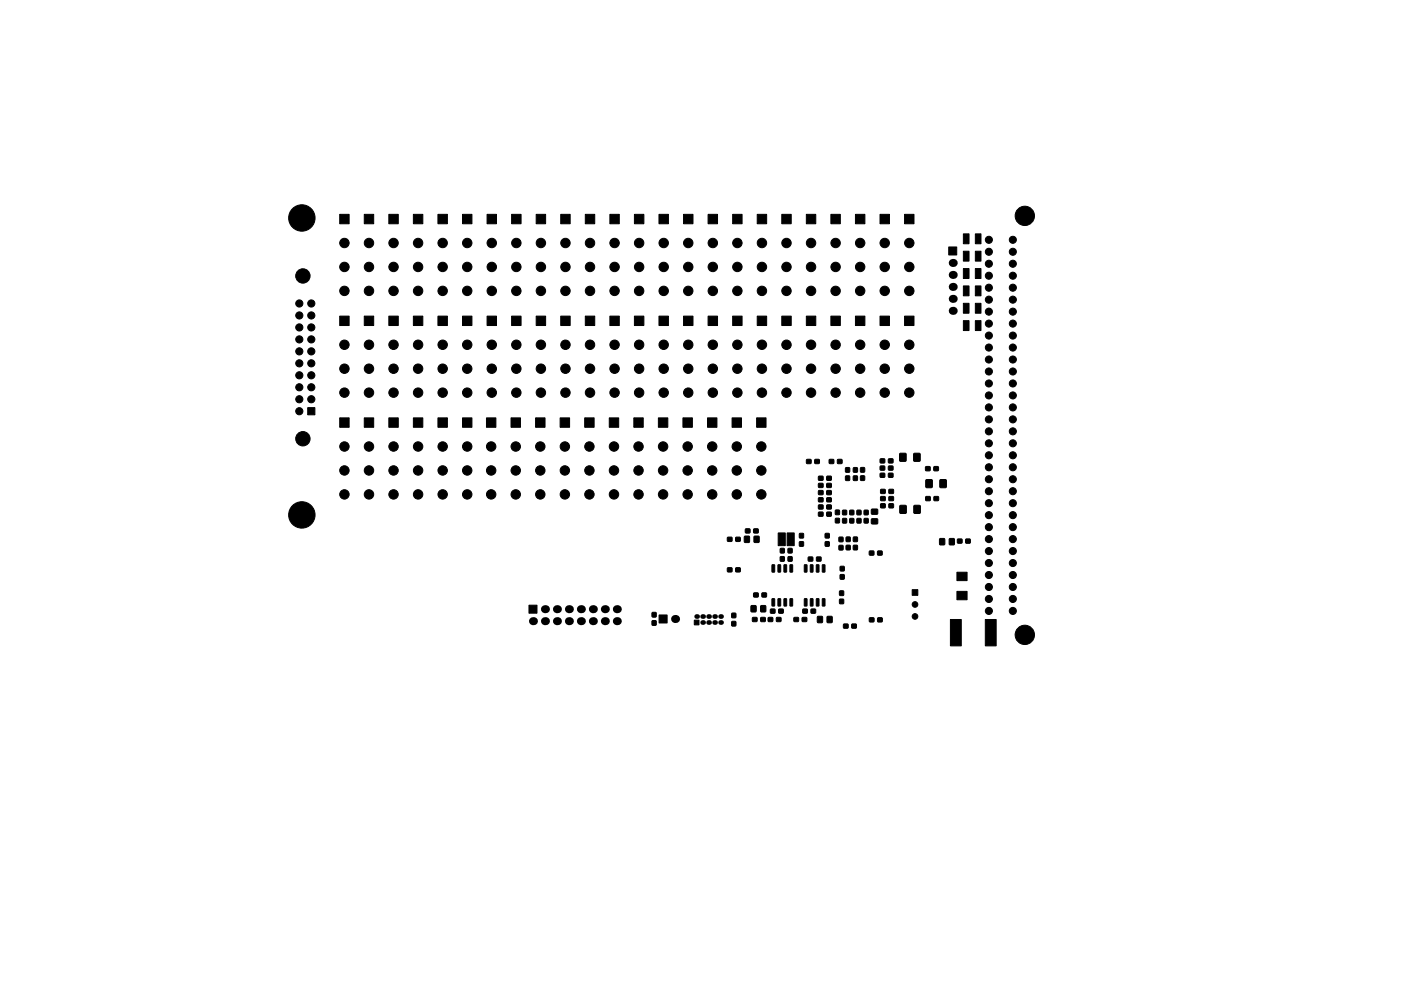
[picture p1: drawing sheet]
<svg xmlns="http://www.w3.org/2000/svg" width="297mm" height="210mm" viewBox="0 0 297 210" stroke-linecap="round" stroke-linejoin="round" font-family="sans-serif">
<g fill="#000" stroke="#000" stroke-width=".21">
<path d="M72 45.5h2v2h-2zM77.2 45.5h2v2h-2zM82.4 45.5h2v2h-2zM87.6 45.5h2v2h-2zM92.9 45.5h2v2h-2zM98.1 45.5h2v2h-2zM103.3 45.5h2v2h-2zM108.5 45.5h2v2h-2zM113.7 45.5h2v2h-2zM118.9 45.5h2v2h-2zM124.1 45.5h2v2h-2zM129.3 45.5h2v2h-2z"/>
<path d="M134.5 45.5h2v2h-2zM139.7 45.5h2v2h-2zM144.9 45.5h2v2h-2zM150.1 45.5h2v2h-2zM155.3 45.5h2v2h-2zM160.5 45.5h2v2h-2zM165.8 45.5h2v2h-2zM171 45.5h2v2h-2zM176.2 45.5h2v2h-2zM181.4 45.5h2v2h-2zM186.6 45.5h2v2h-2zM191.8 45.5h2v2h-2z"/>
<path d="M201.1 52.4h1.7v1.7h-1.7zM204.3 57h1.2v2.1h-1.2zM204.3 53.3h1.2v2.1h-1.2zM204.3 49.6h1.2v2.1h-1.2zM206.8 57h1.2v2.1h-1.2zM206.8 53.3h1.2v2.1h-1.2zM206.8 49.6h1.2v2.1h-1.2zM72 67.1h2v2h-2zM77.2 67.1h2v2h-2zM82.4 67.1h2v2h-2zM87.6 67.1h2v2h-2zM92.9 67.1h2v2h-2z"/>
<path d="M98.1 67.1h2v2h-2zM103.3 67.1h2v2h-2zM108.5 67.1h2v2h-2zM113.7 67.1h2v2h-2zM118.9 67.1h2v2h-2zM124.1 67.1h2v2h-2zM129.3 67.1h2v2h-2zM134.5 67.1h2v2h-2zM139.7 67.1h2v2h-2zM144.9 67.1h2v2h-2zM150.1 67.1h2v2h-2zM155.3 67.1h2v2h-2z"/>
<path d="M160.5 67.1h2v2h-2zM165.8 67.1h2v2h-2zM171 67.1h2v2h-2zM176.2 67.1h2v2h-2zM181.4 67.1h2v2h-2zM186.6 67.1h2v2h-2zM191.8 67.1h2v2h-2zM204.3 68h1.2v2.1h-1.2zM204.3 64.3h1.2v2.1h-1.2zM204.3 60.7h1.2v2.1h-1.2zM206.8 68h1.2v2.1h-1.2zM206.8 64.3h1.2v2.1h-1.2z"/>
<path d="M206.8 60.7h1.2v2.1h-1.2zM65.2 86.5h1.6v1.5h-1.6zM72 88.7h2v2h-2zM77.2 88.7h2v2h-2zM82.4 88.7h2v2h-2zM87.6 88.7h2v2h-2zM92.9 88.7h2v2h-2zM98.1 88.7h2v2h-2zM103.1 88.7h2v2h-2zM108.3 88.7h2v2h-2zM113.6 88.7h2v2h-2zM118.8 88.7h2v2h-2z"/>
<path d="M124 88.7h2v2h-2zM129.2 88.7h2v2h-2zM134.4 88.7h2v2h-2zM139.6 88.7h2v2h-2zM144.8 88.7h2v2h-2zM150 88.7h2v2h-2zM155.2 88.7h2v2h-2zM160.4 88.7h2v2h-2zM171 97.5h.9v.8h-.9zM172.8 97.5h.9v.8h-.9zM175.8 97.5h.9l.1 .8h-.9zM177.6 97.5h.9v.8h-.9z"/>
<path d="M179.3 99.2l.8 .1v.9l-.8-.1zM181 99.2l.8 .1-.1 .9-.8-.1zM182.5 99.2l.8 .1v.9l-.8-.1zM186.6 98.9h.9l.1 .8h-.9zM186.6 97.4h.9l.1 .8h-.9zM188.4 98.9h.9v.8h-.9zM188.4 97.4h.9v.8h-.9zM190.8 96.2h1.3l-.1 1.6h-1.2zM193.8 96.2h1.3l-.1 1.6h-1.3zM196.3 99h.9v.8l-.9 .1zM198 99h.9v.8l-.9 .1zM154.3 114h.9v.8h-.9z"/>
<path d="M156 114h.9v.8h-.9zM157.9 113.8h1l-.1 1.3-1-.1zM158.1 112.2h.9v.8l-.9 .1zM159.8 112.2h.9v.8l-.9 .1zM159.9 113.8h1v1.3l-1-.1zM163.7 119.8l.6 .1-.1 1.5-.5-.1zM165 119.8l.5 .1-.1 1.5-.5-.1zM165.5 118.1h.8v1l-.9-.1zM165.5 116.4h.8v.9h-.9zM165 113.1h1.5v2.7h-1.5zM166.2 119.8l.6 .1-.1 1.5-.5-.1zM167.1 118.1h.8v1l-.8-.1z"/>
<path d="M167.1 116.4h.8v.9h-.8zM167.5 119.8l.6 .1-.1 1.5-.5-.1zM166.9 113.1h1.5v2.7h-1.5zM169.5 115h.8v.9l-.8-.1zM169.5 113.2h.8v.9h-.8zM170.6 119.8l.5 .1-.1 1.5-.5-.1zM171.4 118.2h.9v.8h-.9zM171.8 119.8l.6 .1-.1 1.5-.5-.1zM173.1 119.8l.5 .1-.1 1.5-.4-.1zM173.1 118.2h.9l.1 .8h-.9zM173.6 107.2l.9-.1v.9h-.9zM173.6 105.6h.9v.8l-.9 .1z"/>
<path d="M173.6 102.6h.9v.8h-.9zM173.6 104.1h.9v.8h-.9zM173.6 101.1l.9-.1v.9h-.9zM173.6 108.7h.9v.8h-.9zM174.4 119.8l.5 .1-.1 1.5-.5-.1zM175 115h.8v.9l-.8-.1zM175 113.2h.8v.9h-.8zM175.3 107.2l.9-.1v.9h-.9zM175.3 105.6h.9v.8l-.9 .1zM175.3 102.6h.9v.8h-.9zM175.3 104.1h.9v.8h-.9zM175.3 101.1l.9-.1v.9h-.9z"/>
<path d="M175.3 108.7h.9v.8h-.9zM177.1 110h.9l-.1 .9h-.8zM177.1 108.3h.9l-.1 .9-.8-.1zM177.9 114h.8v.9h-.8zM177.9 115.7l.8 .1v.9l-.8-.1zM178.7 108.3h.8v.9h-.9zM178.7 110h.8v1l-.9-.1zM179.3 101h.8v.9h-.8zM179.4 115.7h.9l-.1 .9h-.8zM179.4 114h.9l-.1 .9h-.8zM180.2 110h.8v1l-.8-.1zM180.2 108.3h.8v.9h-.8z"/>
<path d="M181 115.7h.8l-.1 .9h-.8zM181 114h.8l-.1 .9h-.8zM181 101h.8l-.1 .9h-.8zM181.7 110h.8v1l-.8-.1zM181.7 108.3h.8v.9h-.8zM182.5 101h.8v.9h-.8zM183.2 108.3h.9l-.1 .9h-.8zM183.2 110h.9l-.1 1-.8-.1zM184.3 116.9h.9l.1 .8-.9 .1zM184.8 110.1h1.2l.1 1h-1.3zM184.8 108.1l1.2-.1 .1 1-1.3 .1zM186.1 116.9h.9v.8l-.9 .1z"/>
<path d="M186.6 100.4h.9l.1 .8-.9 .1zM186.7 105.4h.9l.1 .8h-.9zM186.7 106.9h.9l.1 .8h-.9zM186.7 103.9l.9-.1 .1 .8-.9 .1zM188.4 100.4h.9v.8l-.9 .1zM188.5 105.4h.9v.8h-.9zM188.5 106.9h.9v.8h-.9zM188.5 103.9l.9-.1v.8l-.9 .1zM190.8 107.3h1.3v1.6h-1.3zM193.8 107.3h1.3v1.6h-1.3zM196.3 105.4h.9v.8h-.9zM196.3 101.8h1.3v1.6h-1.3z"/>
<path d="M198 105.4h.9l.1 .8h-.9zM199.3 114.3h1l-.1 1.3-1-.1zM199.3 101.8h1.3v1.6h-1.3zM201.3 114.3h1v1.3l-1-.1zM203 114.4h.9l.1 .8h-1zM204.8 114.4h.9v.8h-.9zM112.1 128.4h1.7v1.7h-1.7zM138.3 131.7h.8v.9h-.8zM138.3 130h.8v.9h-.8zM139.7 130.5h1.7v1.7h-1.7zM147.2 131.6h1v1h-1zM154.3 120.5h.9v.8h-.9z"/>
<path d="M155.2 131.9h.8v.9h-.8zM155.2 130.1h.8v.9h-.8zM156 120.5h.9v.8h-.9zM159.3 128.5h1l-.1 1.3h-1zM159.6 131h.9v.8l-.9 .1zM159.8 125.8h.9v.8l-.9 .1zM161.3 131h.9v.8l-.9 .1zM161.3 128.5h1v1.3h-1zM161.6 125.8h.9v.8l-.9 .1zM162.9 131h.9v.8l-.9 .1zM163.7 127l.6 .1-.1 1.5-.5-.1zM163.4 129.3l.9-.1v.8l-.9 .1z"/>
<path d="M165 127l.5 .1-.1 1.5-.5-.1zM164.6 131h.9l.1 .8-.9 .1zM165.1 129.3l.9-.1 .1 .8-1 .1zM166.2 127l.6 .1-.1 1.5-.5-.1zM167.5 127l.6 .1-.1 1.5-.5-.1zM168.4 131h.8l.1 .8-.9 .1zM170.1 131h.9v.8l-.9 .1zM170.6 127l.5 .1-.1 1.5-.5-.1zM170.2 129.3l.9-.1 .1 .8-1 .1zM171.8 127l.6 .1-.1 1.5-.5-.1zM172 129.3l.9-.1v.8l-.9 .1zM173.1 127l.5 .1-.1 1.5-.4-.1z"/>
<path d="M173.3 130.8h1.1l-.1 1.3-1-.1zM174.4 127l.5 .1-.1 1.5-.5-.1zM175.4 130.8h1v1.3l-1-.1zM178 127.1l.9 .1-.1 .9-.8-.1zM178 125.4h.9l-.1 .9h-.8zM178.2 121.9l.8 .1v.9l-.9-.1zM178.2 120.2h.8v.9h-.9zM178.9 132.4h.9v.8l-.9 .1zM180.6 132.4h.9v.8l-.9 .1zM184.4 131.1h.9v.8h-.9zM186.1 131.1h.9v.8h-.9zM193.4 125.1h1.2v1.2h-1.2z"/>
<path d="M201.5 131.4h2.3v5.6h-2.3zM202.9 125.5h2.1v1.7h-2.1zM202.9 121.4h2.1v1.8h-2.1zM208.9 131.4h2.3v5.6h-2.3z"/>
<circle cx="64" cy="46.2" r="2.8"/>
<circle cx="64.2" cy="58.5" r="1.52"/>
<circle cx="73" cy="56.6" r="1"/>
<circle cx="73" cy="51.6" r="1"/>
<circle cx="78.2" cy="51.6" r="1"/>
<circle cx="78.2" cy="56.6" r="1"/>
<circle cx="83.4" cy="51.6" r="1"/>
<circle cx="83.4" cy="56.6" r="1"/>
<circle cx="88.6" cy="56.6" r="1"/>
<circle cx="88.6" cy="51.6" r="1"/>
<circle cx="93.9" cy="51.6" r="1"/>
<circle cx="93.9" cy="56.6" r="1"/>
<circle cx="99.1" cy="51.6" r="1"/>
<circle cx="99.1" cy="56.6" r="1"/>
<circle cx="104.3" cy="51.6" r="1"/>
<circle cx="104.3" cy="56.6" r="1"/>
<circle cx="109.5" cy="56.6" r="1"/>
<circle cx="109.5" cy="51.6" r="1"/>
<circle cx="114.7" cy="56.6" r="1"/>
<circle cx="114.7" cy="51.6" r="1"/>
<circle cx="119.9" cy="56.6" r="1"/>
<circle cx="119.9" cy="51.6" r="1"/>
<circle cx="125.1" cy="56.6" r="1"/>
<circle cx="125.1" cy="51.6" r="1"/>
<circle cx="130.3" cy="51.6" r="1"/>
<circle cx="130.3" cy="56.6" r="1"/>
<circle cx="135.5" cy="56.6" r="1"/>
<circle cx="135.5" cy="51.6" r="1"/>
<circle cx="140.7" cy="56.6" r="1"/>
<circle cx="140.7" cy="51.6" r="1"/>
<circle cx="145.9" cy="56.6" r="1"/>
<circle cx="145.9" cy="51.6" r="1"/>
<circle cx="151.1" cy="56.6" r="1"/>
<circle cx="151.1" cy="51.6" r="1"/>
<circle cx="156.3" cy="56.6" r="1"/>
<circle cx="156.3" cy="51.6" r="1"/>
<circle cx="161.5" cy="51.6" r="1"/>
<circle cx="161.5" cy="56.6" r="1"/>
<circle cx="166.8" cy="56.6" r="1"/>
<circle cx="166.8" cy="51.6" r="1"/>
<circle cx="172" cy="56.6" r="1"/>
<circle cx="172" cy="51.6" r="1"/>
<circle cx="177.2" cy="56.6" r="1"/>
<circle cx="177.2" cy="51.6" r="1"/>
<circle cx="182.4" cy="56.6" r="1"/>
<circle cx="182.4" cy="51.6" r="1"/>
<circle cx="187.6" cy="56.6" r="1"/>
<circle cx="187.6" cy="51.6" r="1"/>
<circle cx="192.8" cy="51.6" r="1"/>
<circle cx="192.8" cy="56.6" r="1"/>
<circle cx="209.7" cy="53.4" r=".75"/>
<circle cx="209.7" cy="56" r=".75"/>
<circle cx="209.7" cy="58.5" r=".75"/>
<circle cx="209.7" cy="50.9" r=".75"/>
<circle cx="214.7" cy="53.4" r=".75"/>
<circle cx="214.7" cy="50.9" r=".75"/>
<circle cx="214.7" cy="58.5" r=".75"/>
<circle cx="214.7" cy="56" r=".75"/>
<circle cx="217.3" cy="45.8" r="2.05"/>
<circle cx="63.5" cy="64.4" r=".76"/>
<circle cx="63.5" cy="72" r=".76"/>
<circle cx="63.5" cy="77.1" r=".76"/>
<circle cx="63.5" cy="79.6" r=".76"/>
<circle cx="63.5" cy="69.5" r=".76"/>
<circle cx="63.5" cy="74.5" r=".76"/>
<circle cx="63.5" cy="66.9" r=".76"/>
<circle cx="66" cy="69.5" r=".76"/>
<circle cx="66" cy="66.9" r=".76"/>
<circle cx="66" cy="74.5" r=".76"/>
<circle cx="66" cy="64.4" r=".76"/>
<circle cx="66" cy="77.1" r=".76"/>
<circle cx="66" cy="72" r=".76"/>
<circle cx="66" cy="79.6" r=".76"/>
<circle cx="73" cy="61.7" r="1"/>
<circle cx="73" cy="73.1" r="1"/>
<circle cx="73" cy="78.2" r="1"/>
<circle cx="78.2" cy="73.1" r="1"/>
<circle cx="78.2" cy="78.2" r="1"/>
<circle cx="78.2" cy="61.7" r="1"/>
<circle cx="83.4" cy="73.1" r="1"/>
<circle cx="83.4" cy="61.7" r="1"/>
<circle cx="83.4" cy="78.2" r="1"/>
<circle cx="88.6" cy="61.7" r="1"/>
<circle cx="88.6" cy="73.1" r="1"/>
<circle cx="88.6" cy="78.2" r="1"/>
<circle cx="93.9" cy="73.1" r="1"/>
<circle cx="93.9" cy="78.2" r="1"/>
<circle cx="93.9" cy="61.7" r="1"/>
<circle cx="99.1" cy="61.7" r="1"/>
<circle cx="99.1" cy="73.1" r="1"/>
<circle cx="99.1" cy="78.2" r="1"/>
<circle cx="104.3" cy="73.1" r="1"/>
<circle cx="104.3" cy="61.7" r="1"/>
<circle cx="104.3" cy="78.2" r="1"/>
<circle cx="109.5" cy="78.2" r="1"/>
<circle cx="109.5" cy="61.7" r="1"/>
<circle cx="109.5" cy="73.1" r="1"/>
<circle cx="114.7" cy="78.2" r="1"/>
<circle cx="114.7" cy="61.7" r="1"/>
<circle cx="114.7" cy="73.1" r="1"/>
<circle cx="119.9" cy="61.7" r="1"/>
<circle cx="119.9" cy="73.1" r="1"/>
<circle cx="119.9" cy="78.2" r="1"/>
<circle cx="125.1" cy="78.2" r="1"/>
<circle cx="125.1" cy="61.7" r="1"/>
<circle cx="125.1" cy="73.1" r="1"/>
<circle cx="130.3" cy="73.1" r="1"/>
<circle cx="130.3" cy="61.7" r="1"/>
<circle cx="130.3" cy="78.2" r="1"/>
<circle cx="135.5" cy="78.2" r="1"/>
<circle cx="135.5" cy="61.7" r="1"/>
<circle cx="135.5" cy="73.1" r="1"/>
<circle cx="140.7" cy="61.7" r="1"/>
<circle cx="140.7" cy="78.2" r="1"/>
<circle cx="140.7" cy="73.1" r="1"/>
<circle cx="145.9" cy="73.1" r="1"/>
<circle cx="145.9" cy="61.7" r="1"/>
<circle cx="145.9" cy="78.2" r="1"/>
<circle cx="151.1" cy="78.2" r="1"/>
<circle cx="151.1" cy="73.1" r="1"/>
<circle cx="151.1" cy="61.7" r="1"/>
<circle cx="156.3" cy="61.7" r="1"/>
<circle cx="156.3" cy="73.1" r="1"/>
<circle cx="156.3" cy="78.2" r="1"/>
<circle cx="161.5" cy="78.2" r="1"/>
<circle cx="161.5" cy="73.1" r="1"/>
<circle cx="161.5" cy="61.7" r="1"/>
<circle cx="166.8" cy="61.7" r="1"/>
<circle cx="166.8" cy="78.2" r="1"/>
<circle cx="166.8" cy="73.1" r="1"/>
<circle cx="172" cy="61.7" r="1"/>
<circle cx="172" cy="78.2" r="1"/>
<circle cx="172" cy="73.1" r="1"/>
<circle cx="177.2" cy="73.1" r="1"/>
<circle cx="177.2" cy="61.7" r="1"/>
<circle cx="177.2" cy="78.2" r="1"/>
<circle cx="182.4" cy="61.7" r="1"/>
<circle cx="182.4" cy="78.2" r="1"/>
<circle cx="182.4" cy="73.1" r="1"/>
<circle cx="187.6" cy="73.1" r="1"/>
<circle cx="187.6" cy="61.7" r="1"/>
<circle cx="187.6" cy="78.2" r="1"/>
<circle cx="192.8" cy="78.2" r="1"/>
<circle cx="192.8" cy="73.1" r="1"/>
<circle cx="192.8" cy="61.7" r="1"/>
<circle cx="209.7" cy="78.8" r=".75"/>
<circle cx="209.7" cy="76.3" r=".75"/>
<circle cx="209.7" cy="61" r=".75"/>
<circle cx="209.7" cy="68.7" r=".75"/>
<circle cx="209.7" cy="71.2" r=".75"/>
<circle cx="209.7" cy="73.7" r=".75"/>
<circle cx="209.7" cy="66.1" r=".75"/>
<circle cx="209.7" cy="63.6" r=".75"/>
<circle cx="214.7" cy="78.8" r=".75"/>
<circle cx="214.7" cy="71.2" r=".75"/>
<circle cx="214.7" cy="63.6" r=".75"/>
<circle cx="214.7" cy="68.7" r=".75"/>
<circle cx="214.7" cy="76.3" r=".75"/>
<circle cx="214.7" cy="61" r=".75"/>
<circle cx="214.7" cy="66.1" r=".75"/>
<circle cx="214.7" cy="73.7" r=".75"/>
<circle cx="63.5" cy="87.2" r=".76"/>
<circle cx="63.5" cy="82.2" r=".76"/>
<circle cx="63.5" cy="84.7" r=".76"/>
<circle cx="64.2" cy="93.1" r="1.53"/>
<circle cx="66" cy="82.2" r=".76"/>
<circle cx="66" cy="84.7" r=".76"/>
<circle cx="73" cy="99.8" r="1"/>
<circle cx="73" cy="83.3" r="1"/>
<circle cx="73" cy="94.7" r="1"/>
<circle cx="78.2" cy="99.8" r="1"/>
<circle cx="78.2" cy="94.7" r="1"/>
<circle cx="78.2" cy="83.3" r="1"/>
<circle cx="83.4" cy="94.7" r="1"/>
<circle cx="83.4" cy="99.8" r="1"/>
<circle cx="83.4" cy="83.3" r="1"/>
<circle cx="88.6" cy="94.7" r="1"/>
<circle cx="88.6" cy="83.3" r="1"/>
<circle cx="88.6" cy="99.8" r="1"/>
<circle cx="93.9" cy="94.7" r="1"/>
<circle cx="93.9" cy="83.3" r="1"/>
<circle cx="93.9" cy="99.8" r="1"/>
<circle cx="99.1" cy="94.7" r="1"/>
<circle cx="99.1" cy="99.8" r="1"/>
<circle cx="99.1" cy="83.3" r="1"/>
<circle cx="104.1" cy="94.7" r="1"/>
<circle cx="104.1" cy="99.8" r="1"/>
<circle cx="104.3" cy="83.3" r="1"/>
<circle cx="109.3" cy="99.8" r="1"/>
<circle cx="109.3" cy="94.7" r="1"/>
<circle cx="109.5" cy="83.3" r="1"/>
<circle cx="114.6" cy="99.8" r="1"/>
<circle cx="114.6" cy="94.7" r="1"/>
<circle cx="114.7" cy="83.3" r="1"/>
<circle cx="119.8" cy="99.8" r="1"/>
<circle cx="119.8" cy="94.7" r="1"/>
<circle cx="119.9" cy="83.3" r="1"/>
<circle cx="125" cy="94.7" r="1"/>
<circle cx="125" cy="99.8" r="1"/>
<circle cx="125.1" cy="83.3" r="1"/>
<circle cx="130.2" cy="99.8" r="1"/>
<circle cx="130.2" cy="94.7" r="1"/>
<circle cx="130.3" cy="83.3" r="1"/>
<circle cx="135.4" cy="94.7" r="1"/>
<circle cx="135.4" cy="99.8" r="1"/>
<circle cx="135.5" cy="83.3" r="1"/>
<circle cx="140.6" cy="94.7" r="1"/>
<circle cx="140.6" cy="99.8" r="1"/>
<circle cx="140.7" cy="83.3" r="1"/>
<circle cx="145.8" cy="99.8" r="1"/>
<circle cx="145.8" cy="94.7" r="1"/>
<circle cx="145.9" cy="83.3" r="1"/>
<circle cx="151" cy="99.8" r="1"/>
<circle cx="151" cy="94.7" r="1"/>
<circle cx="151.1" cy="83.3" r="1"/>
<circle cx="156.2" cy="99.8" r="1"/>
<circle cx="156.2" cy="94.7" r="1"/>
<circle cx="156.3" cy="83.3" r="1"/>
<circle cx="161.4" cy="99.8" r="1"/>
<circle cx="161.4" cy="94.7" r="1"/>
<circle cx="161.5" cy="83.3" r="1"/>
<circle cx="166.8" cy="83.3" r="1"/>
<circle cx="172" cy="83.3" r="1"/>
<circle cx="177.2" cy="83.3" r="1"/>
<circle cx="182.4" cy="83.3" r="1"/>
<circle cx="187.6" cy="83.3" r="1"/>
<circle cx="192.8" cy="83.3" r="1"/>
<circle cx="209.7" cy="81.4" r=".75"/>
<circle cx="209.7" cy="83.9" r=".75"/>
<circle cx="209.7" cy="94.1" r=".75"/>
<circle cx="209.7" cy="91.5" r=".75"/>
<circle cx="209.7" cy="96.6" r=".75"/>
<circle cx="209.7" cy="99.1" r=".75"/>
<circle cx="209.7" cy="89" r=".75"/>
<circle cx="209.7" cy="86.4" r=".75"/>
<circle cx="214.7" cy="81.4" r=".75"/>
<circle cx="214.7" cy="83.9" r=".75"/>
<circle cx="214.7" cy="99.1" r=".75"/>
<circle cx="214.7" cy="86.4" r=".75"/>
<circle cx="214.7" cy="91.5" r=".75"/>
<circle cx="214.7" cy="89" r=".75"/>
<circle cx="214.7" cy="96.6" r=".75"/>
<circle cx="214.7" cy="94.1" r=".75"/>
<circle cx="64" cy="109.2" r="2.8"/>
<circle cx="73" cy="104.9" r="1"/>
<circle cx="78.2" cy="104.9" r="1"/>
<circle cx="83.4" cy="104.9" r="1"/>
<circle cx="88.6" cy="104.9" r="1"/>
<circle cx="93.9" cy="104.9" r="1"/>
<circle cx="99.1" cy="104.9" r="1"/>
<circle cx="104.1" cy="104.9" r="1"/>
<circle cx="109.3" cy="104.9" r="1"/>
<circle cx="114.6" cy="104.9" r="1"/>
<circle cx="119.8" cy="104.9" r="1"/>
<circle cx="125" cy="104.9" r="1"/>
<circle cx="130.2" cy="104.9" r="1"/>
<circle cx="135.4" cy="104.9" r="1"/>
<circle cx="140.6" cy="104.9" r="1"/>
<circle cx="145.8" cy="104.9" r="1"/>
<circle cx="151" cy="104.9" r="1"/>
<circle cx="156.2" cy="104.9" r="1"/>
<circle cx="161.4" cy="104.9" r="1"/>
<circle cx="209.7" cy="104.2" r=".75"/>
<circle cx="209.7" cy="106.8" r=".75"/>
<circle cx="209.7" cy="109.3" r=".75"/>
<circle cx="209.7" cy="101.7" r=".75"/>
<circle cx="209.7" cy="111.8" r=".75"/>
<circle cx="209.7" cy="114.4" r=".75"/>
<circle cx="209.7" cy="116.9" r=".75"/>
<circle cx="209.7" cy="119.5" r=".75"/>
<circle cx="214.7" cy="106.8" r=".75"/>
<circle cx="214.7" cy="101.7" r=".75"/>
<circle cx="214.7" cy="111.8" r=".75"/>
<circle cx="214.7" cy="109.3" r=".75"/>
<circle cx="214.7" cy="114.4" r=".75"/>
<circle cx="214.7" cy="116.9" r=".75"/>
<circle cx="214.7" cy="119.5" r=".75"/>
<circle cx="214.7" cy="104.2" r=".75"/>
<circle cx="194" cy="128.2" r=".6"/>
<circle cx="194" cy="130.8" r=".6"/>
<circle cx="209.7" cy="127.1" r=".75"/>
<circle cx="209.7" cy="129.6" r=".75"/>
<circle cx="209.7" cy="124.5" r=".75"/>
<circle cx="209.7" cy="122" r=".75"/>
<circle cx="214.7" cy="127.1" r=".75"/>
<circle cx="214.7" cy="129.6" r=".75"/>
<circle cx="214.7" cy="122" r=".75"/>
<circle cx="214.7" cy="124.5" r=".75"/>
<circle cx="217.3" cy="134.7" r="2.05"/>
</g>
<g fill="#000">
<circle cx="202" cy="55.8" r=".85"/>
<circle cx="202" cy="58.3" r=".85"/>
<circle cx="202" cy="63.4" r=".85"/>
<circle cx="202" cy="60.9" r=".85"/>
<circle cx="202" cy="65.9" r=".85"/>
<circle cx="113" cy="131.8" r=".85"/>
<circle cx="115.5" cy="131.8" r=".85"/>
<circle cx="115.5" cy="129.2" r=".85"/>
<circle cx="118.1" cy="131.8" r=".85"/>
<circle cx="118.1" cy="129.2" r=".85"/>
<circle cx="120.6" cy="131.8" r=".85"/>
<circle cx="120.6" cy="129.2" r=".85"/>
<circle cx="123.2" cy="131.8" r=".85"/>
<circle cx="123.2" cy="129.2" r=".85"/>
<circle cx="125.7" cy="131.8" r=".85"/>
<circle cx="125.7" cy="129.2" r=".85"/>
<circle cx="128.2" cy="131.8" r=".85"/>
<circle cx="128.2" cy="129.2" r=".85"/>
<circle cx="130.8" cy="131.8" r=".85"/>
<circle cx="130.8" cy="129.2" r=".85"/>
<circle cx="143.1" cy="131.3" r=".85"/>
<circle cx="147.7" cy="130.8" r=".5"/>
<circle cx="149" cy="130.8" r=".5"/>
<circle cx="149" cy="132.1" r=".5"/>
<circle cx="150.2" cy="130.8" r=".5"/>
<circle cx="150.2" cy="132.1" r=".5"/>
<circle cx="151.5" cy="132.1" r=".5"/>
<circle cx="151.5" cy="130.8" r=".5"/>
<circle cx="152.8" cy="130.8" r=".5"/>
<circle cx="152.8" cy="132.1" r=".5"/>
</g>
</svg>
